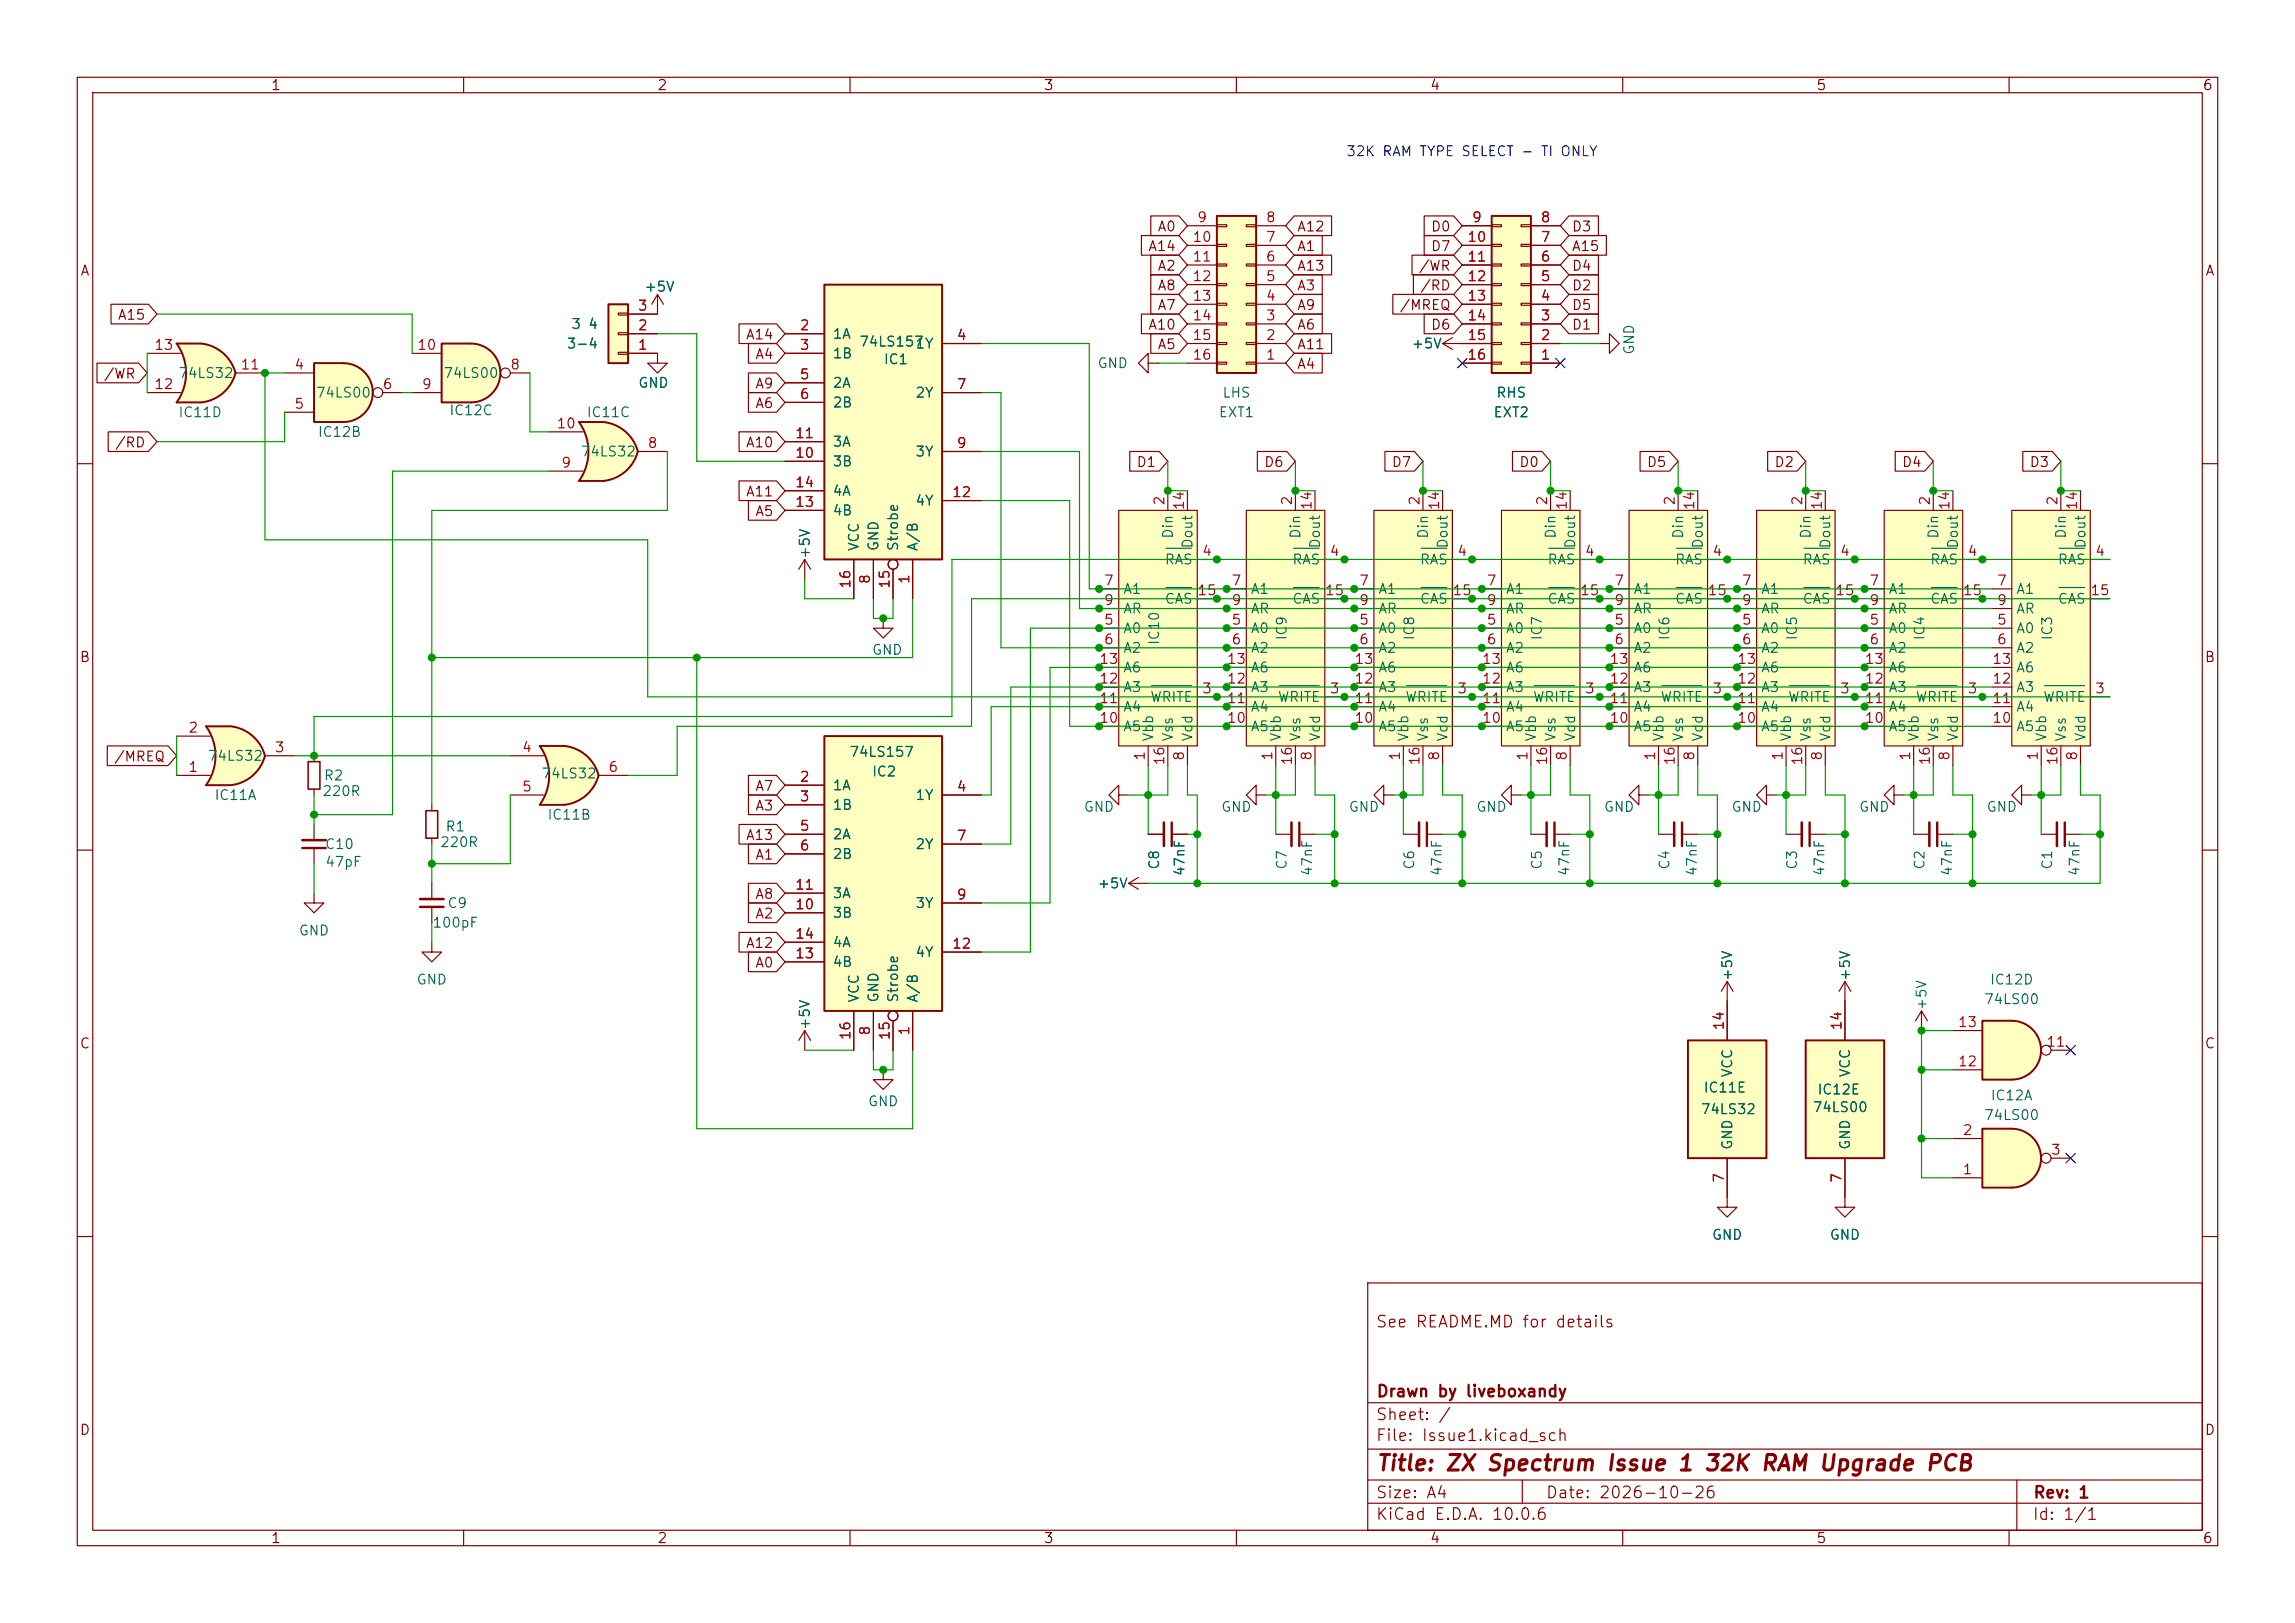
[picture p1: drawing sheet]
<svg xmlns="http://www.w3.org/2000/svg" width="297mm" height="210mm" viewBox="0 0 297 210" stroke-linecap="round" stroke-linejoin="round" font-family="sans-serif">
<defs><g id="words">
<text font-size="2" fill="#840000" x="178" y="190.8">Title: ZX Spectrum Issue 1 32K RAM Upgrade PCB</text>
<g font-size="1.5" fill="#840000">
<text x="178" y="172.1">See README.MD for details</text>
<text x="178" y="184.1">Sheet: /</text>
<text x="178" y="181.1">Drawn by liveboxandy</text>
<text x="178" y="186.8">File: Issue1.kicad_sch</text>
<text x="178" y="197">KiCad E.D.A. 10.0.6</text>
<text x="178" y="194.2">Size: A4</text>
<text x="200" y="194.2">Date: 2026-10-26</text>
<text x="263" y="197">Id: 1/1</text>
<text x="263" y="194.2">Rev: 1</text>
</g>
<g font-size="1.3" fill="#840000">
<text x="35" y="12">1</text>
<text x="85" y="12">2</text>
<text x="135" y="12">3</text>
<text x="185" y="12">4</text>
<text x="235" y="12">5</text>
<text x="285" y="12">6</text>
<text x="10.3" y="36">A</text>
<text x="148.5" y="32.8">A14</text>
<text x="149.7" y="30.3">A0</text>
<text x="149.7" y="35.3">A2</text>
<text x="167.8" y="32.8">A1</text>
<text x="167.8" y="30.3">A12</text>
<text x="167.8" y="35.3">A13</text>
<text x="183.5" y="35.3">/WR</text>
<text x="185.1" y="32.8">D7</text>
<text x="185.1" y="30.3">D0</text>
<text x="203.3" y="32.8">A15</text>
<text x="203.3" y="35.3">D4</text>
<text x="203.3" y="30.3">D3</text>
<text x="285.3" y="36">A</text>
<text x="15.2" y="41.7">A15</text>
<text x="149.7" y="37.9">A8</text>
<text x="149.7" y="40.4">A7</text>
<text x="167.8" y="37.9">A3</text>
<text x="167.8" y="40.4">A9</text>
<text x="181" y="40.4">/MREQ</text>
<text x="183.7" y="37.9">/RD</text>
<text x="203.3" y="40.4">D5</text>
<text x="203.3" y="37.9">D2</text>
<text x="96.4" y="44.2">A14</text>
<text x="97.6" y="46.8">A4</text>
<text x="148.5" y="43">A10</text>
<text x="149.7" y="45.5">A5</text>
<text x="167.8" y="43">A6</text>
<text x="167.8" y="45.5">A11</text>
<text x="185.1" y="43">D6</text>
<text x="203.3" y="43">D1</text>
<text x="13.3" y="49.3">/WR</text>
<text x="97.6" y="50.6">A9</text>
<text x="97.6" y="53.1">A6</text>
<text x="167.8" y="48">A4</text>
<text x="14.8" y="58.2">/RD</text>
<text x="96.4" y="58.2">A10</text>
<text x="96.4" y="64.6">A11</text>
<text x="147" y="60.7">D1</text>
<text x="163.5" y="60.7">D6</text>
<text x="180" y="60.7">D7</text>
<text x="196.5" y="60.7">D0</text>
<text x="213" y="60.7">D5</text>
<text x="229.5" y="60.7">D2</text>
<text x="246.1" y="60.7">D4</text>
<text x="262.6" y="60.7">D3</text>
<text x="97.6" y="67.1">A5</text>
<text x="10.2" y="86">B</text>
<text x="285.2" y="86">B</text>
<text x="14.7" y="98.8">/MREQ</text>
<text x="97.6" y="102.7">A7</text>
<text x="97.6" y="105.2">A3</text>
<text x="96.4" y="109">A13</text>
<text x="97.6" y="111.5">A1</text>
<text x="97.6" y="119.2">A2</text>
<text x="97.6" y="116.6">A8</text>
<text x="96.4" y="123">A12</text>
<text x="97.6" y="125.5">A0</text>
<text x="10.2" y="136">C</text>
<text x="285.2" y="136">C</text>
<text x="10.2" y="186">D</text>
<text x="285.2" y="186">D</text>
<text x="35" y="200">1</text>
<text x="85" y="200">2</text>
<text x="135" y="200">3</text>
<text x="185" y="200">4</text>
<text x="235" y="200">5</text>
<text x="285" y="200">6</text>
</g>
<text font-size="1.3" fill="#0000c2" x="174.1" y="20.5">32K RAM TYPE SELECT - TI ONLY</text>
<g font-size="1.3" fill="#a90000">
<text x="154.8" y="29.1">9</text>
<text x="163.7" y="29.1">8</text>
<text x="190.4" y="29.1">9</text>
<text x="199.3" y="29.1">8</text>
<text x="154.2" y="31.6">10</text>
<text x="154.2" y="34.2">11</text>
<text x="163.7" y="34.2">6</text>
<text x="163.7" y="31.6">7</text>
<text x="189.8" y="31.6">10</text>
<text x="189.8" y="34.2">11</text>
<text x="199.3" y="34.2">6</text>
<text x="199.3" y="31.6">7</text>
<text x="82.5" y="40.5">3</text>
<text x="154.2" y="36.7">12</text>
<text x="154.2" y="39.2">13</text>
<text x="154.2" y="41.8">14</text>
<text x="163.7" y="41.8">3</text>
<text x="163.7" y="39.2">4</text>
<text x="163.7" y="36.7">5</text>
<text x="189.8" y="36.7">12</text>
<text x="189.8" y="39.2">13</text>
<text x="189.8" y="41.8">14</text>
<text x="199.3" y="41.8">3</text>
<text x="199.3" y="39.2">4</text>
<text x="199.3" y="36.7">5</text>
<text x="19.9" y="45.6">13</text>
<text x="53.9" y="45.6">10</text>
<text x="82.5" y="45.6">1</text>
<text x="82.5" y="43">2</text>
<text x="103.4" y="43">2</text>
<text x="103.4" y="45.6">3</text>
<text x="123.7" y="44.3">4</text>
<text x="154.2" y="44.3">15</text>
<text x="154.2" y="46.9">16</text>
<text x="163.7" y="46.9">1</text>
<text x="163.7" y="44.3">2</text>
<text x="189.8" y="44.3">15</text>
<text x="189.8" y="46.9">16</text>
<text x="199.3" y="46.9">1</text>
<text x="199.3" y="44.3">2</text>
<text x="19.9" y="50.7">12</text>
<text x="31" y="48.1">11</text>
<text x="38" y="48.1">4</text>
<text x="38" y="53.2">5</text>
<text x="49.4" y="50.7">6</text>
<text x="54.5" y="50.7">9</text>
<text x="65.9" y="48.1">8</text>
<text x="103.4" y="49.4">5</text>
<text x="103.4" y="51.9">6</text>
<text x="123.7" y="50.7">7</text>
<text x="71.9" y="55.7">10</text>
<text x="83.7" y="58.3">8</text>
<text x="102.8" y="59.6">10</text>
<text x="102.8" y="57">11</text>
<text x="123.7" y="58.3">9</text>
<text x="72.5" y="60.8">9</text>
<text x="102.8" y="65.9">13</text>
<text x="102.8" y="63.4">14</text>
<text x="123.1" y="64.6">12</text>
<text x="151" y="65.5" transform="rotate(-90 151 65.5)">2</text>
<text x="167.5" y="65.5" transform="rotate(-90 167.5 65.5)">2</text>
<text x="184" y="65.5" transform="rotate(-90 184 65.5)">2</text>
<text x="200.5" y="65.5" transform="rotate(-90 200.5 65.5)">2</text>
<text x="217" y="65.5" transform="rotate(-90 217 65.5)">2</text>
<text x="233.5" y="65.5" transform="rotate(-90 233.5 65.5)">2</text>
<text x="250.1" y="65.5" transform="rotate(-90 250.1 65.5)">2</text>
<text x="266.6" y="65.5" transform="rotate(-90 266.6 65.5)">2</text>
<text x="153.5" y="66.1" transform="rotate(-90 153.5 66.1)">14</text>
<text x="170" y="66.1" transform="rotate(-90 170 66.1)">14</text>
<text x="186.6" y="66.1" transform="rotate(-90 186.6 66.1)">14</text>
<text x="203.1" y="66.1" transform="rotate(-90 203.1 66.1)">14</text>
<text x="219.6" y="66.1" transform="rotate(-90 219.6 66.1)">14</text>
<text x="236.1" y="66.1" transform="rotate(-90 236.1 66.1)">14</text>
<text x="252.6" y="66.1" transform="rotate(-90 252.6 66.1)">14</text>
<text x="269.1" y="66.1" transform="rotate(-90 269.1 66.1)">14</text>
<text x="110.4" y="76.3" transform="rotate(-90 110.4 76.3)">16</text>
<text x="112.9" y="75.7" transform="rotate(-90 112.9 75.7)">8</text>
<text x="115.4" y="76.3" transform="rotate(-90 115.4 76.3)">15</text>
<text x="118" y="75.7" transform="rotate(-90 118 75.7)">1</text>
<text x="142.8" y="76.1">7</text>
<text x="154.9" y="77.3">15</text>
<text x="155.5" y="72.3">4</text>
<text x="159.3" y="76.1">7</text>
<text x="171.4" y="77.3">15</text>
<text x="172" y="72.3">4</text>
<text x="175.8" y="76.1">7</text>
<text x="187.9" y="77.3">15</text>
<text x="188.5" y="72.3">4</text>
<text x="192.3" y="76.1">7</text>
<text x="204.4" y="77.3">15</text>
<text x="205" y="72.3">4</text>
<text x="208.8" y="76.1">7</text>
<text x="220.9" y="77.3">15</text>
<text x="221.5" y="72.3">4</text>
<text x="225.3" y="76.1">7</text>
<text x="237.4" y="77.3">15</text>
<text x="238" y="72.3">4</text>
<text x="241.8" y="76.1">7</text>
<text x="253.9" y="77.3">15</text>
<text x="254.5" y="72.3">4</text>
<text x="258.3" y="76.1">7</text>
<text x="270.4" y="77.3">15</text>
<text x="271" y="72.3">4</text>
<text x="142.8" y="81.1">5</text>
<text x="142.8" y="83.7">6</text>
<text x="142.8" y="78.6">9</text>
<text x="159.3" y="81.1">5</text>
<text x="159.3" y="83.7">6</text>
<text x="159.3" y="78.6">9</text>
<text x="175.8" y="81.1">5</text>
<text x="175.8" y="83.7">6</text>
<text x="175.8" y="78.6">9</text>
<text x="192.3" y="81.1">5</text>
<text x="192.3" y="83.7">6</text>
<text x="192.3" y="78.6">9</text>
<text x="208.8" y="81.1">5</text>
<text x="208.8" y="83.7">6</text>
<text x="208.8" y="78.6">9</text>
<text x="225.3" y="81.1">5</text>
<text x="225.3" y="83.7">6</text>
<text x="225.3" y="78.6">9</text>
<text x="241.8" y="81.1">5</text>
<text x="241.8" y="83.7">6</text>
<text x="241.8" y="78.6">9</text>
<text x="258.3" y="81.1">5</text>
<text x="258.3" y="83.7">6</text>
<text x="258.3" y="78.6">9</text>
<text x="142.2" y="88.8">12</text>
<text x="142.2" y="86.2">13</text>
<text x="158.7" y="88.8">12</text>
<text x="158.7" y="86.2">13</text>
<text x="175.2" y="88.8">12</text>
<text x="175.2" y="86.2">13</text>
<text x="191.7" y="88.8">12</text>
<text x="191.7" y="86.2">13</text>
<text x="208.2" y="88.8">12</text>
<text x="208.2" y="86.2">13</text>
<text x="224.7" y="88.8">12</text>
<text x="224.7" y="86.2">13</text>
<text x="241.2" y="88.8">12</text>
<text x="241.2" y="86.2">13</text>
<text x="257.7" y="88.8">12</text>
<text x="257.7" y="86.2">13</text>
<text x="24.3" y="95.1">2</text>
<text x="142.2" y="93.8">10</text>
<text x="142.2" y="91.3">11</text>
<text x="155.5" y="90">3</text>
<text x="158.7" y="93.8">10</text>
<text x="158.7" y="91.3">11</text>
<text x="172" y="90">3</text>
<text x="175.2" y="93.8">10</text>
<text x="175.2" y="91.3">11</text>
<text x="188.5" y="90">3</text>
<text x="191.7" y="93.8">10</text>
<text x="191.7" y="91.3">11</text>
<text x="205" y="90">3</text>
<text x="208.2" y="93.8">10</text>
<text x="208.2" y="91.3">11</text>
<text x="221.5" y="90">3</text>
<text x="224.7" y="93.8">10</text>
<text x="224.7" y="91.3">11</text>
<text x="238" y="90">3</text>
<text x="241.2" y="93.8">10</text>
<text x="241.2" y="91.3">11</text>
<text x="254.5" y="90">3</text>
<text x="257.7" y="93.8">10</text>
<text x="257.7" y="91.3">11</text>
<text x="271" y="90">3</text>
<text x="24.3" y="100.2">1</text>
<text x="35.5" y="97.7">3</text>
<text x="67.5" y="97.7">4</text>
<text x="78.6" y="100.2">6</text>
<text x="103.4" y="101.5">2</text>
<text x="148.5" y="98.5" transform="rotate(-90 148.5 98.5)">1</text>
<text x="151" y="99.1" transform="rotate(-90 151 99.1)">16</text>
<text x="153.5" y="98.5" transform="rotate(-90 153.5 98.5)">8</text>
<text x="165" y="98.5" transform="rotate(-90 165 98.5)">1</text>
<text x="167.5" y="99.1" transform="rotate(-90 167.5 99.1)">16</text>
<text x="170" y="98.5" transform="rotate(-90 170 98.5)">8</text>
<text x="181.5" y="98.5" transform="rotate(-90 181.5 98.5)">1</text>
<text x="184" y="99.1" transform="rotate(-90 184 99.1)">16</text>
<text x="186.6" y="98.5" transform="rotate(-90 186.6 98.5)">8</text>
<text x="198" y="98.5" transform="rotate(-90 198 98.5)">1</text>
<text x="200.5" y="99.1" transform="rotate(-90 200.5 99.1)">16</text>
<text x="203.1" y="98.5" transform="rotate(-90 203.1 98.5)">8</text>
<text x="214.5" y="98.5" transform="rotate(-90 214.5 98.5)">1</text>
<text x="217" y="99.1" transform="rotate(-90 217 99.1)">16</text>
<text x="219.6" y="98.5" transform="rotate(-90 219.6 98.5)">8</text>
<text x="231" y="98.5" transform="rotate(-90 231 98.5)">1</text>
<text x="233.5" y="99.1" transform="rotate(-90 233.5 99.1)">16</text>
<text x="236.1" y="98.5" transform="rotate(-90 236.1 98.5)">8</text>
<text x="247.5" y="98.5" transform="rotate(-90 247.5 98.5)">1</text>
<text x="250.1" y="99.1" transform="rotate(-90 250.1 99.1)">16</text>
<text x="252.6" y="98.5" transform="rotate(-90 252.6 98.5)">8</text>
<text x="264" y="98.5" transform="rotate(-90 264 98.5)">1</text>
<text x="266.6" y="99.1" transform="rotate(-90 266.6 99.1)">16</text>
<text x="269.1" y="98.5" transform="rotate(-90 269.1 98.5)">8</text>
<text x="67.5" y="102.7">5</text>
<text x="103.4" y="104">3</text>
<text x="103.4" y="107.8">5</text>
<text x="123.7" y="102.7">4</text>
<text x="103.4" y="110.4">6</text>
<text x="123.7" y="109.1">7</text>
<text x="102.8" y="118">10</text>
<text x="102.8" y="115.4">11</text>
<text x="123.7" y="116.7">9</text>
<text x="102.8" y="124.3">13</text>
<text x="102.8" y="121.8">14</text>
<text x="123.1" y="123.1">12</text>
<text x="110.4" y="134.7" transform="rotate(-90 110.4 134.7)">16</text>
<text x="112.9" y="134.1" transform="rotate(-90 112.9 134.1)">8</text>
<text x="115.4" y="134.7" transform="rotate(-90 115.4 134.7)">15</text>
<text x="118" y="134.1" transform="rotate(-90 118 134.1)">1</text>
<text x="223.4" y="133.4" transform="rotate(-90 223.4 133.4)">14</text>
<text x="238.6" y="133.4" transform="rotate(-90 238.6 133.4)">14</text>
<text x="253.3" y="133.2">13</text>
<text x="264.7" y="135.8">11</text>
<text x="253.3" y="138.3">12</text>
<text x="253.9" y="147.2">2</text>
<text x="265.3" y="149.7">3</text>
<text x="223.4" y="153.1" transform="rotate(-90 223.4 153.1)">7</text>
<text x="238.6" y="153.1" transform="rotate(-90 238.6 153.1)">7</text>
<text x="253.9" y="152.3">1</text>
</g>
<g font-size="1.3" fill="#006464">
<text x="83.3" y="38">+5V</text>
<text x="73.2" y="45.4">3-4</text>
<text x="73.8" y="42.9">3 4</text>
<text x="107.7" y="44.1">1A</text>
<text x="107.7" y="46.7">1B</text>
<text x="111.1" y="45.2">74LS157</text>
<text x="114.3" y="47.4">IC1</text>
<text x="118.4" y="45.4">1Y</text>
<text x="141.9" y="48">GND</text>
<text x="182.6" y="45.4">+5V</text>
<text x="211.8" y="46" transform="rotate(-90 211.8 46)">GND</text>
<text x="23" y="49.2">74LS32</text>
<text x="40.8" y="51.8">74LS00</text>
<text x="57.3" y="49.2">74LS00</text>
<text x="82.5" y="50.5">GND</text>
<text x="107.7" y="50.5">2A</text>
<text x="107.7" y="53">2B</text>
<text x="118.4" y="51.8">2Y</text>
<text x="158.1" y="51.8">LHS</text>
<text x="193.5" y="51.8">RHS</text>
<text x="23" y="54.3">IC11D</text>
<text x="41" y="56.8">IC12B</text>
<text x="58.1" y="54">IC12C</text>
<text x="75.1" y="59.4">74LS32</text>
<text x="75.8" y="54.3">IC11C</text>
<text x="107.7" y="58.1">3A</text>
<text x="118.4" y="59.4">3Y</text>
<text x="157.6" y="54.3">EXT1</text>
<text x="193.2" y="54.3">EXT2</text>
<text x="107.7" y="60.7">3B</text>
<text x="107.7" y="64.5">4A</text>
<text x="118.4" y="65.7">4Y</text>
<text x="107.7" y="67">4B</text>
<text x="111.5" y="71.4" transform="rotate(-90 111.5 71.4)">VCC</text>
<text x="114" y="71.4" transform="rotate(-90 114 71.4)">GND</text>
<text x="116.5" y="71.4" transform="rotate(-90 116.5 71.4)">Strobe</text>
<text x="119.1" y="71.4" transform="rotate(-90 119.1 71.4)">A/B</text>
<text x="152.1" y="69.8" transform="rotate(-90 152.1 69.8)">Din</text>
<text x="154.6" y="71.1" transform="rotate(-90 154.6 71.1)">Dout</text>
<text x="168.6" y="69.8" transform="rotate(-90 168.6 69.8)">Din</text>
<text x="171.1" y="71.1" transform="rotate(-90 171.1 71.1)">Dout</text>
<text x="185.1" y="69.8" transform="rotate(-90 185.1 69.8)">Din</text>
<text x="187.7" y="71.1" transform="rotate(-90 187.7 71.1)">Dout</text>
<text x="201.6" y="69.8" transform="rotate(-90 201.6 69.8)">Din</text>
<text x="204.2" y="71.1" transform="rotate(-90 204.2 71.1)">Dout</text>
<text x="218.1" y="69.8" transform="rotate(-90 218.1 69.8)">Din</text>
<text x="220.7" y="71.1" transform="rotate(-90 220.7 71.1)">Dout</text>
<text x="234.6" y="69.8" transform="rotate(-90 234.6 69.8)">Din</text>
<text x="237.2" y="71.1" transform="rotate(-90 237.2 71.1)">Dout</text>
<text x="251.2" y="69.8" transform="rotate(-90 251.2 69.8)">Din</text>
<text x="253.7" y="71.1" transform="rotate(-90 253.7 71.1)">Dout</text>
<text x="267.7" y="69.8" transform="rotate(-90 267.7 69.8)">Din</text>
<text x="270.2" y="71.1" transform="rotate(-90 270.2 71.1)">Dout</text>
<text x="105.1" y="72.4" transform="rotate(-90 105.1 72.4)">+5V</text>
<text x="145.3" y="77.2">A1</text>
<text x="150.6" y="73.4">RAS</text>
<text x="161.8" y="77.2">A1</text>
<text x="167.1" y="73.4">RAS</text>
<text x="178.3" y="77.2">A1</text>
<text x="183.7" y="73.4">RAS</text>
<text x="194.8" y="77.2">A1</text>
<text x="200.2" y="73.4">RAS</text>
<text x="211.3" y="77.2">A1</text>
<text x="216.7" y="73.4">RAS</text>
<text x="227.8" y="77.2">A1</text>
<text x="233.2" y="73.4">RAS</text>
<text x="244.3" y="77.2">A1</text>
<text x="249.7" y="73.4">RAS</text>
<text x="260.8" y="77.2">A1</text>
<text x="266.2" y="73.4">RAS</text>
<text x="145.3" y="82.2">A0</text>
<text x="145.3" y="79.7">AR</text>
<text x="150.3" y="83.6" transform="rotate(-90 150.3 83.6)">IC10</text>
<text x="150.6" y="78.4">CAS</text>
<text x="161.8" y="82.2">A0</text>
<text x="161.8" y="79.7">AR</text>
<text x="166.8" y="82.9" transform="rotate(-90 166.8 82.9)">IC9</text>
<text x="167.1" y="78.4">CAS</text>
<text x="178.3" y="82.2">A0</text>
<text x="178.3" y="79.7">AR</text>
<text x="183.3" y="82.9" transform="rotate(-90 183.3 82.9)">IC8</text>
<text x="183.7" y="78.4">CAS</text>
<text x="194.8" y="82.2">A0</text>
<text x="194.8" y="79.7">AR</text>
<text x="199.8" y="82.9" transform="rotate(-90 199.8 82.9)">IC7</text>
<text x="200.2" y="78.4">CAS</text>
<text x="211.3" y="82.2">A0</text>
<text x="211.3" y="79.7">AR</text>
<text x="216.4" y="82.9" transform="rotate(-90 216.4 82.9)">IC6</text>
<text x="216.7" y="78.4">CAS</text>
<text x="227.8" y="82.2">A0</text>
<text x="227.8" y="79.7">AR</text>
<text x="232.9" y="82.9" transform="rotate(-90 232.9 82.9)">IC5</text>
<text x="233.2" y="78.4">CAS</text>
<text x="244.3" y="82.2">A0</text>
<text x="244.3" y="79.7">AR</text>
<text x="249.4" y="82.9" transform="rotate(-90 249.4 82.9)">IC4</text>
<text x="249.7" y="78.4">CAS</text>
<text x="260.8" y="82.2">A0</text>
<text x="260.8" y="79.7">AR</text>
<text x="265.9" y="82.9" transform="rotate(-90 265.9 82.9)">IC3</text>
<text x="266.2" y="78.4">CAS</text>
<text x="112.8" y="85">GND</text>
<text x="145.3" y="84.8">A2</text>
<text x="145.3" y="89.9">A3</text>
<text x="145.3" y="87.3">A6</text>
<text x="161.8" y="84.8">A2</text>
<text x="161.8" y="89.9">A3</text>
<text x="161.8" y="87.3">A6</text>
<text x="178.3" y="84.8">A2</text>
<text x="178.3" y="89.9">A3</text>
<text x="178.3" y="87.3">A6</text>
<text x="194.8" y="84.8">A2</text>
<text x="194.8" y="89.9">A3</text>
<text x="194.8" y="87.3">A6</text>
<text x="211.3" y="84.8">A2</text>
<text x="211.3" y="89.9">A3</text>
<text x="211.3" y="87.3">A6</text>
<text x="227.8" y="84.8">A2</text>
<text x="227.8" y="89.9">A3</text>
<text x="227.8" y="87.3">A6</text>
<text x="244.3" y="84.8">A2</text>
<text x="244.3" y="89.9">A3</text>
<text x="244.3" y="87.3">A6</text>
<text x="260.8" y="84.8">A2</text>
<text x="260.8" y="89.9">A3</text>
<text x="260.8" y="87.3">A6</text>
<text x="145.3" y="94.9">A5</text>
<text x="145.3" y="92.4">A4</text>
<text x="148.8" y="91.1">WRITE</text>
<text x="161.8" y="94.9">A5</text>
<text x="161.8" y="92.4">A4</text>
<text x="165.3" y="91.1">WRITE</text>
<text x="178.3" y="94.9">A5</text>
<text x="178.3" y="92.4">A4</text>
<text x="181.8" y="91.1">WRITE</text>
<text x="194.8" y="94.9">A5</text>
<text x="194.8" y="92.4">A4</text>
<text x="198.3" y="91.1">WRITE</text>
<text x="211.3" y="94.9">A5</text>
<text x="211.3" y="92.4">A4</text>
<text x="214.8" y="91.1">WRITE</text>
<text x="227.8" y="94.9">A5</text>
<text x="227.8" y="92.4">A4</text>
<text x="231.3" y="91.1">WRITE</text>
<text x="244.3" y="94.9">A5</text>
<text x="244.3" y="92.4">A4</text>
<text x="247.8" y="91.1">WRITE</text>
<text x="260.8" y="94.9">A5</text>
<text x="260.8" y="92.4">A4</text>
<text x="264.3" y="91.1">WRITE</text>
<text x="26.8" y="98.8">74LS32</text>
<text x="41.8" y="101.3">R2</text>
<text x="70" y="101">74LS32</text>
<text x="109.8" y="98.2">74LS157</text>
<text x="112.8" y="100.8">IC2</text>
<text x="149.6" y="96" transform="rotate(-90 149.6 96)">Vbb</text>
<text x="152.1" y="96" transform="rotate(-90 152.1 96)">Vss</text>
<text x="154.6" y="96" transform="rotate(-90 154.6 96)">Vdd</text>
<text x="166.1" y="96" transform="rotate(-90 166.1 96)">Vbb</text>
<text x="168.6" y="96" transform="rotate(-90 168.6 96)">Vss</text>
<text x="171.1" y="96" transform="rotate(-90 171.1 96)">Vdd</text>
<text x="182.6" y="96" transform="rotate(-90 182.6 96)">Vbb</text>
<text x="185.1" y="96" transform="rotate(-90 185.1 96)">Vss</text>
<text x="187.7" y="96" transform="rotate(-90 187.7 96)">Vdd</text>
<text x="199.1" y="96" transform="rotate(-90 199.1 96)">Vbb</text>
<text x="201.6" y="96" transform="rotate(-90 201.6 96)">Vss</text>
<text x="204.2" y="96" transform="rotate(-90 204.2 96)">Vdd</text>
<text x="215.6" y="96" transform="rotate(-90 215.6 96)">Vbb</text>
<text x="218.1" y="96" transform="rotate(-90 218.1 96)">Vss</text>
<text x="220.7" y="96" transform="rotate(-90 220.7 96)">Vdd</text>
<text x="232.1" y="96" transform="rotate(-90 232.1 96)">Vbb</text>
<text x="234.6" y="96" transform="rotate(-90 234.6 96)">Vss</text>
<text x="237.2" y="96" transform="rotate(-90 237.2 96)">Vdd</text>
<text x="248.6" y="96" transform="rotate(-90 248.6 96)">Vbb</text>
<text x="251.2" y="96" transform="rotate(-90 251.2 96)">Vss</text>
<text x="253.7" y="96" transform="rotate(-90 253.7 96)">Vdd</text>
<text x="265.1" y="96" transform="rotate(-90 265.1 96)">Vbb</text>
<text x="267.7" y="96" transform="rotate(-90 267.7 96)">Vss</text>
<text x="270.2" y="96" transform="rotate(-90 270.2 96)">Vdd</text>
<text x="27.7" y="103.8">IC11A</text>
<text x="41.6" y="103.3">220R</text>
<text x="57.6" y="107.9">R1</text>
<text x="70.8" y="106.4">IC11B</text>
<text x="107.7" y="102.6">1A</text>
<text x="107.7" y="105.1">1B</text>
<text x="118.4" y="103.8">1Y</text>
<text x="140.2" y="105.4">GND</text>
<text x="157.9" y="105.4">GND</text>
<text x="174.5" y="105.4">GND</text>
<text x="191" y="105.4">GND</text>
<text x="207.5" y="105.4">GND</text>
<text x="224" y="105.4">GND</text>
<text x="240.5" y="105.4">GND</text>
<text x="257" y="105.4">GND</text>
<text x="42" y="110.2">C10</text>
<text x="42" y="112.5">47pF</text>
<text x="56.9" y="109.9">220R</text>
<text x="107.7" y="108.9">2A</text>
<text x="107.7" y="111.5">2B</text>
<text x="118.4" y="110.2">2Y</text>
<text x="150.3" y="112.6" transform="rotate(-90 150.3 112.6)">C8</text>
<text x="153.6" y="113.5" transform="rotate(-90 153.6 113.5)">47nF</text>
<text x="166.8" y="112.6" transform="rotate(-90 166.8 112.6)">C7</text>
<text x="170.1" y="113.5" transform="rotate(-90 170.1 113.5)">47nF</text>
<text x="183.3" y="112.6" transform="rotate(-90 183.3 112.6)">C6</text>
<text x="186.9" y="113.5" transform="rotate(-90 186.9 113.5)">47nF</text>
<text x="199.8" y="112.6" transform="rotate(-90 199.8 112.6)">C5</text>
<text x="203.4" y="113.5" transform="rotate(-90 203.4 113.5)">47nF</text>
<text x="216.4" y="112.6" transform="rotate(-90 216.4 112.6)">C4</text>
<text x="219.9" y="113.5" transform="rotate(-90 219.9 113.5)">47nF</text>
<text x="232.9" y="112.6" transform="rotate(-90 232.9 112.6)">C3</text>
<text x="236.4" y="113.5" transform="rotate(-90 236.4 113.5)">47nF</text>
<text x="249.4" y="112.6" transform="rotate(-90 249.4 112.6)">C2</text>
<text x="252.9" y="113.5" transform="rotate(-90 252.9 113.5)">47nF</text>
<text x="265.9" y="112.6" transform="rotate(-90 265.9 112.6)">C1</text>
<text x="269.4" y="113.5" transform="rotate(-90 269.4 113.5)">47nF</text>
<text x="57.8" y="117.8">C9</text>
<text x="107.7" y="119.1">3B</text>
<text x="107.7" y="116.5">3A</text>
<text x="118.4" y="117.8">3Y</text>
<text x="141.9" y="115.3">+5V</text>
<text x="38.6" y="121.4">GND</text>
<text x="55.9" y="120.3">100pF</text>
<text x="107.7" y="125.4">4B</text>
<text x="107.7" y="122.9">4A</text>
<text x="118.4" y="124.2">4Y</text>
<text x="53.8" y="127.7">GND</text>
<text x="111.5" y="129.8" transform="rotate(-90 111.5 129.8)">VCC</text>
<text x="114" y="129.8" transform="rotate(-90 114 129.8)">GND</text>
<text x="116.5" y="129.8" transform="rotate(-90 116.5 129.8)">Strobe</text>
<text x="119.1" y="129.8" transform="rotate(-90 119.1 129.8)">A/B</text>
<text x="224.5" y="127" transform="rotate(-90 224.5 127)">+5V</text>
<text x="239.7" y="127" transform="rotate(-90 239.7 127)">+5V</text>
<text x="249.6" y="130.8" transform="rotate(-90 249.6 130.8)">+5V</text>
<text x="256.7" y="130.2">74LS00</text>
<text x="257.4" y="127.7">IC12D</text>
<text x="105.1" y="133.4" transform="rotate(-90 105.1 133.4)">+5V</text>
<text x="112.2" y="143.5">GND</text>
<text x="220.4" y="141.7">IC11E</text>
<text x="224.5" y="139.5" transform="rotate(-90 224.5 139.5)">VCC</text>
<text x="235.1" y="141.9">IC12E</text>
<text x="239.7" y="139.5" transform="rotate(-90 239.7 139.5)">VCC</text>
<text x="257.5" y="142.7">IC12A</text>
<text x="220" y="144.5">74LS32</text>
<text x="224.5" y="148.9" transform="rotate(-90 224.5 148.9)">GND</text>
<text x="234.5" y="144.2">74LS00</text>
<text x="239.7" y="148.9" transform="rotate(-90 239.7 148.9)">GND</text>
<text x="256.7" y="145.2">74LS00</text>
<text x="221.5" y="160.7">GND</text>
<text x="236.7" y="160.7">GND</text>
</g>
</g></defs>
<g fill="none" stroke="#840000" stroke-width=".15">
<path d="M10 10h277v190h-277zM12 12h273v186h-273zM60 10v2M110 10v2M160 10v2M210 10v2M260 10v2M10 60h2M285 60h2M10 110h2M285 110h2M10 160h2"/>
<path d="M177 166h108v32h-108zM285 160h2M60 198v2M110 198v2M160 198v2M177 194.5h108M177 191.5h108M177 187.5h108M177 181.5h108M197 191.5v3M210 198v2M260 198v2"/>
<path d="M261 191.5v6.5"/>
</g>
<path d="M227.3 66h10.2v30.5h-10.2z" fill="#ffffc2"/>
<g fill="none" stroke="#840000" stroke-width=".15">
<path d="M224.8 76.2h2.5M224.8 78.7h2.5M227.3 66h10.2v30.5h-10.2zM233.7 63.5v2.5M236.2 63.5v2.5M237.5 72.4h2.5M237.5 77.5h2.5M224.8 81.3h2.5M224.8 83.8h2.5M224.8 94h2.5M224.8 91.4h2.5M224.8 88.9h2.5"/>
<path d="M224.8 86.4h2.5M231.1 96.5v2.6M233.7 96.5v2.6M236.2 96.5v2.6M237.5 90.2h2.5M162.6 102.9v1.2l-1.3-1.2 1.3-1.3v1.3h1.2M214.6 108h2.1M217.7 108h2"/>
</g>
<path d="M233.4 70.9h3.4M233.4 76h3.4M231.6 88.7h5.2" fill="none" stroke="#006464" stroke-width=".15"/>
<path d="M217.7 106.4v3.1" fill="none" stroke="#840000" stroke-width=".3"/>
<path d="M216.7 106.4v3.1" fill="none" stroke="#840000" stroke-width=".33"/>
<path d="M243.8 66h10.2v30.5h-10.2z" fill="#ffffc2"/>
<g fill="none" stroke="#840000" stroke-width=".15">
<path d="M241.3 76.2h2.5M241.3 78.7h2.5M243.8 66h10.2v30.5h-10.2zM250.2 63.5v2.5M252.7 63.5v2.5M254 72.4h2.5M254 77.5h2.5M241.3 81.3h2.5M241.3 83.8h2.5M241.3 94h2.5M241.3 91.4h2.5M241.3 88.9h2.5"/>
<path d="M241.3 86.4h2.5M247.6 96.5v2.6M250.2 96.5v2.6M252.7 96.5v2.6M254 90.2h2.5"/>
</g>
<path d="M250 70.9h3.3M250 76h3.3M248.1 88.7h5.2" fill="none" stroke="#006464" stroke-width=".15"/>
<path d="M260.3 66h10.2v30.5h-10.2z" fill="#ffffc2"/>
<g fill="none" stroke="#840000" stroke-width=".15">
<path d="M257.8 76.2h2.5M257.8 78.7h2.5M260.3 66h10.2v30.5h-10.2zM266.7 63.5v2.5M269.2 63.5v2.5M270.5 72.4h2.5M270.5 77.5h2.5M257.8 81.3h2.5M257.8 83.8h2.5M257.8 94h2.5M257.8 91.4h2.5M257.8 88.9h2.5"/>
<path d="M257.8 86.4h2.5M264.2 96.5v2.6M266.7 96.5v2.6M269.2 96.5v2.6M270.5 90.2h2.5M148.6 108h2M151.6 108h2.1"/>
</g>
<path d="M266.5 70.9h3.3M266.5 76h3.3M264.6 88.7h5.2" fill="none" stroke="#006464" stroke-width=".15"/>
<path d="M151.6 106.4v3.1" fill="none" stroke="#840000" stroke-width=".3"/>
<path d="M150.6 106.4v3.1" fill="none" stroke="#840000" stroke-width=".33"/>
<path d="M157.5 27.9h5.1v20.4h-5.1z" fill="#ffffc2"/>
<path d="M157.5 27.9h5.1v20.4h-5.1z" fill="none" stroke="#840000" stroke-width=".25"/>
<g fill="none" stroke="#840000" stroke-width=".15">
<path d="M153.7 39.4h3.8M153.7 36.8h3.8M153.7 34.3h3.8M153.7 31.8h3.8M153.7 29.2h3.8M157.5 39.2h1.2v.3h-1.2zM157.5 36.7h1.2v.3h-1.2zM157.5 34.2h1.2v.2h-1.2zM157.5 31.6h1.2v.3h-1.2zM157.5 29.1h1.2v.2h-1.2zM161.3 39.2h1.3v.3h-1.3zM161.3 36.7h1.3v.3h-1.3z"/>
<path d="M161.3 34.2h1.3v.2h-1.3zM161.3 31.6h1.3v.3h-1.3zM161.3 29.1h1.3v.2h-1.3zM162.6 39.4h3.8M162.6 36.8h3.8M162.6 34.3h3.8M162.6 31.8h3.8M162.6 29.2h3.8M148.6 47v-1.3l-1.3 1.3 1.3 1.3v-1.3h1.3M149.9 47h.1M153.7 47h3.8M153.7 44.5h3.8"/>
<path d="M153.7 41.9h3.8M157.5 46.9h1.2v.2h-1.2zM157.5 44.3h1.2v.3h-1.2zM157.5 41.8h1.2v.2h-1.2zM161.3 46.9h1.3v.2h-1.3zM161.3 44.3h1.3v.3h-1.3zM161.3 41.8h1.3v.2h-1.3zM162.6 47h3.8M162.6 44.5h3.8M162.6 41.9h3.8"/>
</g>
<path d="M177.8 66h10.2v30.5h-10.2z" fill="#ffffc2"/>
<g fill="none" stroke="#840000" stroke-width=".15">
<path d="M175.3 76.2h2.5M175.3 78.7h2.5M177.8 66h10.2v30.5h-10.2zM184.1 63.5v2.5M186.7 63.5v2.5M188 72.4h2.5M188 77.5h2.5M175.3 81.3h2.5M175.3 83.8h2.5M175.3 94h2.5M175.3 91.4h2.5M175.3 88.9h2.5"/>
<path d="M175.3 86.4h2.5M181.6 96.5v2.6M184.1 96.5v2.6M186.7 96.5v2.6M188 90.2h2.5M212.1 102.9v1.2l-1.3-1.2 1.3-1.3v1.3h1.3"/>
</g>
<path d="M183.9 70.9h3.3M183.9 76h3.3M182 88.7h5.2" fill="none" stroke="#006464" stroke-width=".15"/>
<path d="M194.3 66h10.2v30.5h-10.2z" fill="#ffffc2"/>
<g fill="none" stroke="#840000" stroke-width=".15">
<path d="M191.8 76.2h2.5M191.8 78.7h2.5M194.3 66h10.2v30.5h-10.2zM200.7 63.5v2.5M203.2 63.5v2.5M204.5 72.4h2.5M204.5 77.5h2.5M191.8 81.3h2.5M191.8 83.8h2.5M191.8 94h2.5M191.8 91.4h2.5M191.8 88.9h2.5"/>
<path d="M191.8 86.4h2.5M198.1 96.5v2.6M200.7 96.5v2.6M203.2 96.5v2.6M204.5 90.2h2.5M144.8 102.9v1.2l-1.3-1.2 1.3-1.3v1.3h1.2M146 114.3l1.3 .8M146 114.3h2.6M147.3 113.5l-1.3 .8"/>
</g>
<path d="M200.4 70.9h3.3M200.4 76h3.3M198.5 88.7h5.2" fill="none" stroke="#006464" stroke-width=".15"/>
<path d="M210.8 66h10.2v30.5h-10.2z" fill="#ffffc2"/>
<g fill="none" stroke="#840000" stroke-width=".15">
<path d="M208.3 76.2h2.5M208.3 78.7h2.5M210.8 66h10.2v30.5h-10.2zM217.2 63.5v2.5M219.7 63.5v2.5M221 72.4h2.5M221 77.5h2.5M208.3 81.3h2.5M208.3 83.8h2.5M208.3 94h2.5M208.3 91.4h2.5M208.3 88.9h2.5"/>
<path d="M208.3 86.4h2.5M214.6 96.5v2.6M217.2 96.5v2.6M219.7 96.5v2.6M221 90.2h2.5"/>
</g>
<path d="M216.9 70.9h3.3M216.9 76h3.3M215.1 88.7h5.1" fill="none" stroke="#006464" stroke-width=".15"/>
<path d="M161.3 66h10.1v30.5h-10.1z" fill="#ffffc2"/>
<g fill="none" stroke="#840000" stroke-width=".15">
<path d="M158.7 76.2h2.6M158.7 78.7h2.6M161.3 66h10.1v30.5h-10.1zM167.6 63.5v2.5M170.2 63.5v2.5M171.4 72.4h2.6M171.4 77.5h2.6M158.7 81.3h2.6M158.7 83.8h2.6M158.7 94h2.6M158.7 91.4h2.6M158.7 88.9h2.6"/>
<path d="M158.7 86.4h2.6M165.1 96.5v2.6M167.6 96.5v2.6M170.2 96.5v2.6M171.4 90.2h2.6"/>
</g>
<path d="M167.4 70.9h3.3M167.4 76h3.3M165.5 88.7h5.2" fill="none" stroke="#006464" stroke-width=".15"/>
<path d="M106.7 36.8h15.2v35.6h-15.2z" fill="#ffffc2"/>
<path d="M106.7 36.8h15.2v35.6h-15.2z" fill="none" stroke="#840000" stroke-width=".25"/>
<g fill="none" stroke="#840000" stroke-width=".15">
<path d="M101.6 43.2h5.1M101.6 45.7h5.1M101.6 49.5h5.1M101.6 52.1h5.1M101.6 59.7h5.1M101.6 57.2h5.1M121.9 44.5h5.1M121.9 50.8h5.1M121.9 58.4h5.1M101.6 66h5.1M101.6 63.5h5.1M110.5 72.4v5.1"/>
<path d="M113 72.4v5.1M115.6 73.7v3.8M118.1 72.4v5.1M121.9 64.8h5.1"/>
<circle cx="115.6" cy="73" r=".63"/>
</g>
<path d="M69.8 96.5h3.2M69.8 104.1h3.2" fill="none" stroke="#ffffc2" stroke-width=".13"/>
<g fill="#ffffc2" stroke="#ffffc2" stroke-width=".13">
<path d="M72.4 99l5.1 1.3a5.2 5.2 0 0 1-4.4 3.8z"/>
<path d="M73.1 96.5a5.1 5.1 0 0 1 4.4 3.8l-5 1.3z"/>
</g>
<path d="M69.8 96.5h3.2v7.6h-3.2a6.7 6.7 0 0 0 0-7.6z" fill="#ffffc2"/>
<path d="M73 96.5h-3.2a6.6 6.6 0 0 1 0 7.6h3.2M73.1 96.5a5.1 5.1 0 0 1 4.4 3.8M77.5 100.3a5.2 5.2 0 0 1-4.4 3.8" fill="none" stroke="#840000" stroke-width=".25"/>
<g fill="none" stroke="#840000" stroke-width=".15">
<path d="M207 44.5h1.3v1.2l1.2-1.2-1.2-1.3v1.3M66 97.8h4.4M40.6 115.6v1.2h-1.2l1.2 1.3 1.3-1.3h-1.3M55.9 104.1v.8M55.9 108.5v.7M55.9 114.3v2M55.9 117.3v2.1M66 102.9h4.4M77.5 100.3h3.8M179.1 102.9v1.2l-1.3-1.2 1.3-1.3v1.3h1.2M198.1 108h2.1M201.2 108h2"/>
<path d="M231.1 108h2.1M234.2 108h2M261.6 102.9v1.2l-1.3-1.2 1.3-1.3v1.3h1.3M264.2 108h2M267.2 108h2M55.9 121.9v1.3h-1.3l1.3 1.3 1.2-1.3h-1.2"/>
</g>
<path d="M54.4 117.3h3M201.2 106.4v3.1M234.2 106.4v3.1M267.2 106.4v3.1" fill="none" stroke="#840000" stroke-width=".3"/>
<path d="M54.4 116.3h3M200.2 106.4v3.1M233.2 106.4v3.1M266.2 106.4v3.1" fill="none" stroke="#840000" stroke-width=".33"/>
<path d="M55.1 104.9h1.5v3.6h-1.5z" fill="none" stroke="#840000" stroke-width=".2"/>
<path d="M193 27.9h5.1v20.4h-5.1z" fill="#ffffc2"/>
<path d="M193 27.9h5.1v20.4h-5.1z" fill="none" stroke="#840000" stroke-width=".25"/>
<g fill="none" stroke="#840000" stroke-width=".15">
<path d="M189.2 39.4h3.8M189.2 36.8h3.8M189.2 34.3h3.8M189.2 31.8h3.8M189.2 29.2h3.8M193 39.2h1.3v.3h-1.3zM193 36.7h1.3v.3h-1.3zM193 34.2h1.3v.2h-1.3zM193 31.6h1.3v.3h-1.3zM193 29.1h1.3v.2h-1.3zM196.8 39.2h1.3v.3h-1.3zM196.8 36.7h1.3v.3h-1.3z"/>
<path d="M196.8 34.2h1.3v.2h-1.3zM196.8 31.6h1.3v.3h-1.3zM196.8 29.1h1.3v.2h-1.3zM198.1 39.4h3.8M198.1 36.8h3.8M198.1 34.3h3.8M198.1 31.8h3.8M198.1 29.2h3.8M186.7 44.5h6.3M186.7 44.5l1.3 .7M188 43.7l-1.3 .8M189.2 47h3.8"/>
<path d="M189.2 41.9h3.8M193 46.9h1.3v.2h-1.3zM193 44.3h1.3v.3h-1.3zM193 41.8h1.3v.2h-1.3zM196.8 46.9h1.3v.2h-1.3zM196.8 44.3h1.3v.3h-1.3zM196.8 41.8h1.3v.2h-1.3zM198.1 47h3.8M198.1 44.5h3.8M198.1 41.9h3.8M114.3 80v1.3h1.3l-1.3 1.3-1.3-1.3h1.3M40.6 106.7v2"/>
<path d="M40.6 109.7v2.1M223.5 127l.8 1.3M223.5 127l-.7 1.3M223.5 127v2.5M238.8 127l.7 1.3M238.8 127l-.8 1.3M238.8 127v2.5M248.7 130.8l.7 1.3M248.7 130.8l-.8 1.3M248.7 130.8v2.6"/>
</g>
<path d="M39.1 109.7h3.1" fill="none" stroke="#840000" stroke-width=".3"/>
<path d="M39.1 108.7h3.1" fill="none" stroke="#840000" stroke-width=".33"/>
<path d="M106.7 95.3h15.2v35.5h-15.2z" fill="#ffffc2"/>
<path d="M106.7 95.3h15.2v35.5h-15.2z" fill="none" stroke="#840000" stroke-width=".25"/>
<g fill="none" stroke="#840000" stroke-width=".15">
<path d="M101.6 101.6h5.1M101.6 104.1h5.1M101.6 108h5.1M101.6 110.5h5.1M101.6 118.1h5.1M101.6 115.6h5.1M121.9 102.9h5.1M121.9 109.2h5.1M121.9 116.8h5.1M195.6 102.9v1.2l-1.3-1.2 1.3-1.3v1.3h1.2M247.6 108h2.1M250.7 108h2"/>
<path d="M101.6 124.5h5.1M101.6 121.9h5.1M110.5 130.8v5.1M113 130.8v5.1M115.6 132.1v3.8M118.1 130.8v5.1M121.9 123.2h5.1"/>
<circle cx="115.6" cy="131.4" r=".63"/>
</g>
<path d="M250.7 106.4v3.1" fill="none" stroke="#840000" stroke-width=".3"/>
<path d="M249.7 106.4v3.1" fill="none" stroke="#840000" stroke-width=".33"/>
<path d="M260.3 146.1a3.8 3.8 0 0 1 3.8 3.8 3.8 3.8 0 0 1-3.8 3.8z" fill="#ffffc2" stroke="#ffffc2" stroke-width=".13"/>
<path d="M256.5 146.1h3.8v7.6h-3.8z" fill="#ffffc2"/>
<path d="M256.5 146.1h3.8a3.8 3.8 0 0 1 3.8 3.8 3.8 3.8 0 0 1-3.8 3.8h-3.8z" fill="none" stroke="#840000" stroke-width=".25"/>
<g fill="none" stroke="#840000" stroke-width=".15">
<path d="M252.7 152.4h3.8M252.7 147.3h3.8M265.4 149.9h2.6"/>
<circle cx="264.8" cy="149.9" r=".63"/>
</g>
<path d="M260.3 132.1a3.8 3.8 0 0 1 3.8 3.8 3.8 3.8 0 0 1-3.8 3.8z" fill="#ffffc2" stroke="#ffffc2" stroke-width=".13"/>
<path d="M256.5 132.1h3.8v7.6h-3.8z" fill="#ffffc2"/>
<path d="M256.5 132.1h3.8a3.8 3.8 0 0 1 3.8 3.8 3.8 3.8 0 0 1-3.8 3.8h-3.8z" fill="none" stroke="#840000" stroke-width=".25"/>
<g fill="none" stroke="#840000" stroke-width=".15">
<path d="M245.1 102.9v1.2l-1.3-1.2 1.3-1.3v1.3h1.3M104.1 133.4l-.7 1.2M104.1 133.4l.8 1.2M104.1 133.4v2.5M114.3 138.4v1.3h1.3l-1.3 1.3-1.3-1.3h1.3M252.7 138.4h3.8M252.7 133.4h3.8M265.4 135.9h2.6"/>
<circle cx="264.8" cy="135.9" r=".63"/>
</g>
<path d="M61 44.5a3.8 3.8 0 0 1 3.8 3.8 3.8 3.8 0 0 1-3.8 3.8z" fill="#ffffc2" stroke="#ffffc2" stroke-width=".13"/>
<path d="M57.1 44.5h3.9v7.6h-3.9z" fill="#ffffc2"/>
<path d="M57.1 44.5h3.9a3.8 3.8 0 0 1 3.8 3.8 3.8 3.8 0 0 1-3.8 3.8h-3.9z" fill="none" stroke="#840000" stroke-width=".25"/>
<g fill="none" stroke="#840000" stroke-width=".15">
<path d="M53.3 50.8h3.8M53.3 45.7h3.8M66 48.3h2.6M181.6 108h2M184.7 108h2"/>
<circle cx="65.4" cy="48.3" r=".63"/>
</g>
<path d="M184.7 106.4v3.1" fill="none" stroke="#840000" stroke-width=".3"/>
<path d="M183.6 106.4v3.1" fill="none" stroke="#840000" stroke-width=".33"/>
<path d="M26.7 94h3.1M26.7 101.6h3.1" fill="none" stroke="#ffffc2" stroke-width=".13"/>
<g fill="#ffffc2" stroke="#ffffc2" stroke-width=".13">
<path d="M29.9 94a5.2 5.2 0 0 1 4.4 3.8l-5 1.3z"/>
<path d="M29.3 96.5l5 1.3a5.1 5.1 0 0 1-4.4 3.8z"/>
</g>
<path d="M26.7 94h3.1v7.6h-3.1a6.6 6.6 0 0 0 0-7.6z" fill="#ffffc2"/>
<path d="M29.8 94h-3.1a6.6 6.6 0 0 1 0 7.6h3.1M29.9 94a5.2 5.2 0 0 1 4.4 3.8 5.1 5.1 0 0 1-4.4 3.8" fill="none" stroke="#840000" stroke-width=".25"/>
<path d="M22.9 95.3h4.3M34.3 97.8h3.8M40.6 97.8v.8M22.9 100.3h4.3M40.6 102.1v.8M228.6 102.9v1.2l-1.3-1.2 1.3-1.3v1.3h1.3" fill="none" stroke="#840000" stroke-width=".15"/>
<path d="M39.9 98.6h1.5v3.5h-1.5z" fill="none" stroke="#840000" stroke-width=".2"/>
<path d="M74.9 54.6h3.2M74.9 62.2h3.2" fill="none" stroke="#ffffc2" stroke-width=".13"/>
<g fill="#ffffc2" stroke="#ffffc2" stroke-width=".13">
<path d="M78.1 54.6a5.2 5.2 0 0 1 4.4 3.8l-5 1.4z"/>
<path d="M77.6 57.1l4.9 1.3a5.1 5.1 0 0 1-4.4 3.8z"/>
</g>
<path d="M74.9 54.6h3.2v7.6h-3.2a6.6 6.6 0 0 0 0-7.6z" fill="#ffffc2"/>
<path d="M78.1 54.6h-3.2a6.6 6.6 0 0 1 0 7.6h3.2M78.1 54.6a5.2 5.2 0 0 1 4.4 3.8M82.5 58.4a5.1 5.1 0 0 1-4.4 3.8" fill="none" stroke="#840000" stroke-width=".25"/>
<path d="M71.1 55.9h4.3M82.5 58.4h3.9M85.1 45.7v1.3h1.3l-1.3 1.3-1.3-1.3h1.3M71.1 61h4.3M223.5 154.9v1.3h-1.3l1.3 1.3 1.3-1.3h-1.3" fill="none" stroke="#840000" stroke-width=".15"/>
<path d="M233.7 134.6h10.1v15.3h-10.1z" fill="#ffffc2"/>
<path d="M233.7 134.6h10.1v15.3h-10.1z" fill="none" stroke="#840000" stroke-width=".25"/>
<path d="M238.8 129.5v5.1M238.8 149.9v6.3h-1.3l1.3 1.3 1.2-1.3h-1.2" fill="none" stroke="#840000" stroke-width=".15"/>
<path d="M218.4 134.6h10.2v15.3h-10.2z" fill="#ffffc2"/>
<path d="M218.4 134.6h10.2v15.3h-10.2z" fill="none" stroke="#840000" stroke-width=".25"/>
<path d="M223.5 129.5v5.1M223.5 149.9v5" fill="none" stroke="#840000" stroke-width=".15"/>
<path d="M78.7 39.4h2.6v7.6h-2.6z" fill="#ffffc2"/>
<path d="M78.7 39.4h2.6v7.6h-2.6z" fill="none" stroke="#840000" stroke-width=".25"/>
<path d="M80 45.6h1.3v.2h-1.3zM80 43.1h1.3v.2h-1.3zM80 40.5h1.3v.3h-1.3zM81.3 45.7h3.8M81.3 43.2h3.8M81.3 40.6h3.8" fill="none" stroke="#840000" stroke-width=".15"/>
<path d="M22.9 52.1h3.1M22.9 44.5h3.1" fill="none" stroke="#ffffc2" stroke-width=".13"/>
<g fill="#ffffc2" stroke="#ffffc2" stroke-width=".13">
<path d="M26.1 44.5a5.2 5.2 0 0 1 4.4 3.8l-5 1.3z"/>
<path d="M25.5 47l5 1.3a5.1 5.1 0 0 1-4.4 3.8z"/>
</g>
<path d="M22.9 44.5h3.1v7.6h-3.1a6.6 6.6 0 0 0 0-7.6z" fill="#ffffc2"/>
<path d="M22.9 44.5h3.1a5.2 5.2 0 0 1 4.5 3.8 5.1 5.1 0 0 1-4.4 3.8h-3.2a6.6 6.6 0 0 0 0-7.6z" fill="none" stroke="#840000" stroke-width=".25"/>
<path d="M85.1 38.1l-.8 1.3M85.1 38.1l.8 1.3M85.1 38.1v2.5M19 50.8h4.4M19 45.7h4.4M30.5 48.3h3.8M104.1 72.4l-.7 1.3M104.1 72.4l.8 1.3M104.1 72.4v2.5" fill="none" stroke="#840000" stroke-width=".15"/>
<path d="M44.4 47a3.8 3.8 0 0 1 3.8 3.8 3.8 3.8 0 0 1-3.8 3.8z" fill="#ffffc2" stroke="#ffffc2" stroke-width=".13"/>
<path d="M40.6 47h3.8v7.6h-3.8z" fill="#ffffc2"/>
<path d="M40.6 47h3.8a3.8 3.8 0 0 1 3.8 3.8 3.8 3.8 0 0 1-3.8 3.8h-3.8z" fill="none" stroke="#840000" stroke-width=".25"/>
<g fill="none" stroke="#840000" stroke-width=".15">
<path d="M36.8 48.3h3.8M36.8 53.3h3.8M49.5 50.8h2.6"/>
<circle cx="48.9" cy="50.8" r=".63"/>
</g>
<path d="M144.8 66h10.1v30.5h-10.1z" fill="#ffffc2"/>
<g fill="none" stroke="#840000" stroke-width=".15">
<path d="M14.4 39.4h4.8l1.1 1.2-1.1 1.3h-4.8zM147.7 30.5h4.9l1.1 1.3-1.1 1.2h-4.9zM148.9 27.9h3.7l1.1 1.3-1.1 1.3h-3.7zM148.9 35.6h3.7l1.1 1.2-1.1 1.3h-3.7zM148.9 38.1h3.7l1.1 1.3-1.1 1.2h-3.7zM148.9 33h3.7l1.1 1.3-1.1 1.3h-3.7zM167.5 30.5h3.6v2.5h-3.6l-1.1-1.2zM167.5 27.9h4.8v2.6h-4.8l-1.1-1.3zM167.5 35.6h3.6v2.5h-3.6l-1.1-1.3zM167.5 33h4.8v2.6h-4.8l-1.1-1.3zM167.5 38.1h3.6v2.5h-3.6l-1.1-1.2zM180.3 38.1h7.8l1.1 1.3-1.1 1.2h-7.8z"/>
<path d="M182.7 33h5.4l1.1 1.3-1.1 1.3h-5.4zM182.9 35.6h5.2l1.1 1.2-1.1 1.3h-5.2zM184.3 30.5h3.8l1.1 1.3-1.1 1.2h-3.8zM184.3 27.9h3.8l1.1 1.3-1.1 1.3h-3.8zM189.2 39.4h3.8M189.2 36.8h3.8M189.2 34.3h3.8M189.2 31.8h3.8M189.2 29.2h3.8M198.1 39.4h3.8M198.1 36.8h3.8M198.1 34.3h3.8"/>
<path d="M198.1 31.8h3.8M198.1 29.2h3.8M203 38.1h3.9v2.5h-3.9l-1.1-1.2zM203 30.5h4.9v2.5h-4.9l-1.1-1.2zM203 33h3.9v2.6h-3.9l-1.1-1.3zM203 35.6h3.9v2.5h-3.9l-1.1-1.3zM203 27.9h3.9v2.6h-3.9l-1.1-1.3zM12.6 47h5.3l1.1 1.3-1.1 1.2h-5.3zM14 55.9h5.2l1.1 1.3-1.1 1.2h-5.2zM81.3 45.7h3.8M81.3 43.2h3.8M81.3 40.6h3.8"/>
<path d="M95.6 41.9h4.9l1.1 1.3-1.1 1.3h-4.9zM95.6 55.9h4.9l1.1 1.3-1.1 1.2h-4.9zM96.9 48.3h3.6l1.1 1.2-1.1 1.3h-3.6zM96.9 44.4h3.6l1.1 1.3-1.1 1.3h-3.6zM96.9 50.8h3.6l1.1 1.3-1.1 1.2h-3.6zM101.6 45.7h5.1M101.6 43.2h5.1M101.6 49.5h5.1M101.6 52.1h5.1M101.6 59.7h5.1M101.6 57.2h5.1M121.9 44.5h5.1"/>
<path d="M121.9 50.8h5.1M121.9 58.4h5.1M146.2 58.4h3.8l1.1 1.3-1.1 1.3h-3.8zM147.7 40.6h4.9l1.1 1.3-1.1 1.3h-4.9zM148.9 43.2h3.7l1.1 1.3-1.1 1.2h-3.7zM162.7 58.4h3.8l1.1 1.3-1.1 1.3h-3.8zM167.5 45.7h3.6v2.6h-3.6l-1.1-1.3zM167.5 40.6h3.6v2.6h-3.6l-1.1-1.3zM167.5 43.2h4.8v2.5h-4.8l-1.1-1.2zM179.2 58.4h3.8l1.1 1.3-1.1 1.3h-3.8zM184.3 40.6h3.8l1.1 1.3-1.1 1.3h-3.8zM189.2 47h3.8"/>
<path d="M189.2 44.5h3.8M189.2 41.9h3.8M195.7 58.4h3.8l1.2 1.3-1.2 1.3h-3.8zM198.1 47h3.8M198.1 44.5h3.8M198.1 41.9h3.8M203 40.6h3.9v2.6h-3.9l-1.1-1.3zM212.2 58.4h3.9l1.1 1.3-1.1 1.3h-3.9zM228.8 58.4h3.8l1.1 1.3-1.1 1.3h-3.8zM245.3 58.4h3.8l1.1 1.3-1.1 1.3h-3.8zM261.8 58.4h3.8l1.1 1.3-1.1 1.3h-3.8zM95.6 62.2h4.9l1.1 1.3-1.1 1.3h-4.9z"/>
<path d="M96.9 64.8h3.6l1.1 1.2-1.1 1.3h-3.6zM101.6 66h5.1M101.6 63.5h5.1M110.5 72.4v5.1M113 72.4v5.1M115.6 73.7v3.8M118.1 72.4v5.1M121.9 64.8h5.1M142.2 76.2h2.6M142.2 78.7h2.6M144.8 66h10.1v30.5h-10.1zM151.1 63.5v2.5"/>
<path d="M153.7 63.5v2.5M154.9 72.4h2.6M154.9 77.5h2.6M13.9 96.5h7.8l1.2 1.3-1.2 1.3h-7.8zM142.2 81.3h2.6M142.2 83.8h2.6M142.2 94h2.6M142.2 91.4h2.6M142.2 88.9h2.6M142.2 86.4h2.6M148.6 96.5v2.6M151.1 96.5v2.6"/>
<path d="M153.7 96.5v2.6M154.9 90.2h2.6M95.6 106.7h4.9l1.1 1.3-1.1 1.2h-4.9zM96.9 116.8h3.6l1.1 1.3-1.1 1.3h-3.6zM96.9 114.3h3.6l1.1 1.3-1.1 1.2h-3.6zM96.9 109.2h3.6l1.1 1.3-1.1 1.3h-3.6zM96.9 100.3h3.6l1.1 1.3-1.1 1.3h-3.6zM96.9 102.9h3.6l1.1 1.2-1.1 1.3h-3.6zM101.6 108h5.1M101.6 101.6h5.1M101.6 104.1h5.1M101.6 110.5h5.1"/>
<path d="M101.6 118.1h5.1M101.6 115.6h5.1M121.9 102.9h5.1M121.9 109.2h5.1M121.9 116.8h5.1M148.6 108h2M151.6 108h2.1M165.1 108h2M168.1 108h2.1M95.6 120.6h4.9l1.1 1.3-1.1 1.3h-4.9zM96.9 123.2h3.6l1.1 1.3-1.1 1.2h-3.6zM101.6 124.5h5.1"/>
<path d="M101.6 121.9h5.1M110.5 130.8v5.1M113 130.8v5.1M115.6 132.1v3.8M118.1 130.8v5.1M121.9 123.2h5.1M223.5 129.5v5.1M238.8 129.5v5.1M223.5 149.9v5M238.8 149.9v5"/>
<circle cx="115.6" cy="73" r=".63"/>
<circle cx="115.6" cy="131.4" r=".63"/>
</g>
<path d="M150.9 70.9h3.3M150.9 76h3.3M149 88.7h5.2" fill="none" stroke="#006464" stroke-width=".15"/>
<path d="M168.1 106.4v3.1" fill="none" stroke="#840000" stroke-width=".3"/>
<path d="M167.1 106.4v3.1" fill="none" stroke="#840000" stroke-width=".33"/>
<g fill="none" stroke="#009600" stroke-width=".15">
<path d="M19 45.7v5.1M20.3 40.6h33v5.1M36.8 48.3h-2.5v21.6h49.5v20.3h189.2M36.8 53.3v3.9h-16.5M52.1 50.8h1.2M68.6 48.3v7.6h2.5M85.1 43.2h5.1v16.5h11.4M86.4 58.4v7.6h-30.5v38.1M127 44.5h14v31.7h116.8M127 50.8h2.5v33h128.3M127 58.4h12.7v20.3h118.1M149.9 47h3.8"/>
<path d="M151.1 59.7v3.8h2.6M167.6 59.7v3.8h2.6M184.1 59.7v3.8h2.6M200.7 59.7v3.8h2.5M201.9 44.5h5.1M217.2 59.7v3.8h2.5M233.7 59.7v3.8h2.5M250.2 59.7v3.8h2.5M266.7 59.7v3.8h2.5M71.1 61h-20.3v44.4h-10.2M104.1 74.9v2.6h6.4M113 77.5v2.5h2.6v-2.5"/>
<path d="M118.1 77.5v7.6h-62.2M127 64.8h11.4v29.2h119.4M273 77.5h-147.3v16.5h-38.1v6.3h-6.3M273 72.4h-149.8v20.3h-82.6v5.1M22.9 95.3v5M38.1 97.8h27.9M90.2 85.1v61h27.9v-10.2M148.6 99.1v8.9M151.1 99.1v3.8h-5.1M153.7 99.1v3.8h1.2v11.4M165.1 99.1v8.9M167.6 99.1v3.8h-3.8"/>
<path d="M170.2 99.1v3.8h2.5v11.4M181.6 99.1v8.9M184.1 99.1v3.8h-3.8M186.7 99.1v3.8h2.5v11.4M198.1 99.1v8.9M200.7 99.1v3.8h-3.9M203.2 99.1v3.8h2.5v11.4M214.6 99.1v8.9M217.2 99.1v3.8h-3.8M219.7 99.1v3.8h2.5v11.4M231.1 99.1v8.9M233.7 99.1v3.8h-3.8"/>
<path d="M236.2 99.1v3.8h2.6v11.4M247.6 99.1v8.9M250.2 99.1v3.8h-3.8M252.7 99.1v3.8h2.6v11.4M257.8 86.4h-121.9v30.4h-8.9M257.8 91.4h-129.5v11.5h-1.3M257.8 88.9h-127v20.3h-3.8M257.8 81.3h-124.5v41.9h-6.3M264.2 99.1v8.9M266.7 99.1v3.8h-3.8M269.2 99.1v3.8h2.6v11.4h-123.2M40.6 102.9v3.8"/>
<path d="M40.6 111.8v3.8M55.9 109.2v5.1M55.9 119.4v2.5M66 102.9v8.9h-10.1M153.7 108h1.2M170.2 108h2.5M186.7 108h2.5M203.2 108h2.5M219.7 108h2.5M236.2 108h2.6M252.7 108h2.6M269.2 108h2.6"/>
<path d="M104.1 135.9h6.4M113 135.9v2.5h2.6v-2.5M248.7 138.4h4M252.7 133.4h-4v19h4M248.7 147.3h4"/>
</g>
<path d="M188.6 46.4l1.2 1.2M189.8 46.4l-1.2 1.2M201.3 46.4l1.2 1.2M202.5 46.4l-1.2 1.2M267.4 135.3l1.2 1.2M268.6 135.3l-1.2 1.2M267.4 149.3l1.2 1.2M268.6 149.3l-1.2 1.2" fill="none" stroke="#000084" stroke-width=".15"/>
<g fill="#009600" stroke="#009600" stroke-width=".13">
<circle cx="233.7" cy="63.5" r=".46"/>
<circle cx="223.5" cy="77.5" r=".46"/>
<circle cx="224.8" cy="81.3" r=".46"/>
<circle cx="224.8" cy="78.7" r=".46"/>
<circle cx="224.8" cy="86.4" r=".46"/>
<circle cx="224.8" cy="88.9" r=".46"/>
<circle cx="223.5" cy="90.2" r=".46"/>
<circle cx="224.8" cy="83.8" r=".46"/>
<circle cx="223.5" cy="72.4" r=".46"/>
<circle cx="224.8" cy="76.2" r=".46"/>
<circle cx="217.2" cy="63.5" r=".46"/>
<circle cx="248.7" cy="133.4" r=".46"/>
<circle cx="248.7" cy="138.4" r=".46"/>
<circle cx="248.7" cy="147.3" r=".46"/>
<circle cx="271.8" cy="108" r=".46"/>
<circle cx="264.2" cy="102.9" r=".46"/>
<circle cx="255.3" cy="108" r=".46"/>
<circle cx="255.3" cy="114.3" r=".46"/>
<circle cx="208.3" cy="81.3" r=".46"/>
<circle cx="208.3" cy="86.4" r=".46"/>
<circle cx="208.3" cy="83.8" r=".46"/>
<circle cx="208.3" cy="88.9" r=".46"/>
<circle cx="200.7" cy="63.5" r=".46"/>
<circle cx="191.8" cy="81.3" r=".46"/>
<circle cx="191.8" cy="83.8" r=".46"/>
<circle cx="191.8" cy="86.4" r=".46"/>
<circle cx="191.8" cy="88.9" r=".46"/>
<circle cx="184.1" cy="63.5" r=".46"/>
<circle cx="207" cy="90.2" r=".46"/>
<circle cx="208.3" cy="94" r=".46"/>
<circle cx="208.3" cy="91.4" r=".46"/>
<circle cx="241.3" cy="76.2" r=".46"/>
<circle cx="241.3" cy="83.8" r=".46"/>
<circle cx="241.3" cy="78.7" r=".46"/>
<circle cx="240" cy="77.5" r=".46"/>
<circle cx="241.3" cy="86.4" r=".46"/>
<circle cx="241.3" cy="81.3" r=".46"/>
<circle cx="266.7" cy="63.5" r=".46"/>
<circle cx="240" cy="90.2" r=".46"/>
<circle cx="250.2" cy="63.5" r=".46"/>
<circle cx="240" cy="72.4" r=".46"/>
<circle cx="256.5" cy="72.4" r=".46"/>
<circle cx="256.5" cy="77.5" r=".46"/>
<circle cx="189.2" cy="108" r=".46"/>
<circle cx="175.3" cy="91.4" r=".46"/>
<circle cx="175.3" cy="94" r=".46"/>
<circle cx="205.7" cy="114.3" r=".46"/>
<circle cx="205.7" cy="108" r=".46"/>
<circle cx="191.8" cy="91.4" r=".46"/>
<circle cx="191.8" cy="94" r=".46"/>
<circle cx="190.5" cy="90.2" r=".46"/>
<circle cx="172.7" cy="108" r=".46"/>
<circle cx="172.7" cy="114.3" r=".46"/>
<circle cx="181.6" cy="102.9" r=".46"/>
<circle cx="189.2" cy="114.3" r=".46"/>
<circle cx="224.8" cy="91.4" r=".46"/>
<circle cx="214.6" cy="102.9" r=".46"/>
<circle cx="224.8" cy="94" r=".46"/>
<circle cx="222.2" cy="108" r=".46"/>
<circle cx="238.8" cy="108" r=".46"/>
<circle cx="222.2" cy="114.3" r=".46"/>
<circle cx="238.8" cy="114.3" r=".46"/>
<circle cx="241.3" cy="94" r=".46"/>
<circle cx="256.5" cy="90.2" r=".46"/>
<circle cx="241.3" cy="91.4" r=".46"/>
<circle cx="241.3" cy="88.9" r=".46"/>
<circle cx="247.6" cy="102.9" r=".46"/>
<circle cx="231.1" cy="102.9" r=".46"/>
<circle cx="198.1" cy="102.9" r=".46"/>
<circle cx="158.7" cy="76.2" r=".46"/>
<circle cx="158.7" cy="81.3" r=".46"/>
<circle cx="157.5" cy="72.4" r=".46"/>
<circle cx="158.7" cy="78.7" r=".46"/>
<circle cx="158.7" cy="94" r=".46"/>
<circle cx="158.7" cy="88.9" r=".46"/>
<circle cx="167.6" cy="63.5" r=".46"/>
<circle cx="158.7" cy="83.8" r=".46"/>
<circle cx="142.2" cy="88.9" r=".46"/>
<circle cx="142.2" cy="83.8" r=".46"/>
<circle cx="142.2" cy="86.4" r=".46"/>
<circle cx="158.7" cy="86.4" r=".46"/>
<circle cx="142.2" cy="78.7" r=".46"/>
<circle cx="142.2" cy="76.2" r=".46"/>
<circle cx="157.5" cy="77.5" r=".46"/>
<circle cx="142.2" cy="91.4" r=".46"/>
<circle cx="165.1" cy="102.9" r=".46"/>
<circle cx="174" cy="90.2" r=".46"/>
<circle cx="175.3" cy="81.3" r=".46"/>
<circle cx="175.3" cy="86.4" r=".46"/>
<circle cx="175.3" cy="83.8" r=".46"/>
<circle cx="175.3" cy="78.7" r=".46"/>
<circle cx="175.3" cy="88.9" r=".46"/>
<circle cx="208.3" cy="76.2" r=".46"/>
<circle cx="208.3" cy="78.7" r=".46"/>
<circle cx="207" cy="77.5" r=".46"/>
<circle cx="207" cy="72.4" r=".46"/>
<circle cx="174" cy="77.5" r=".46"/>
<circle cx="190.5" cy="72.4" r=".46"/>
<circle cx="174" cy="72.4" r=".46"/>
<circle cx="175.3" cy="76.2" r=".46"/>
<circle cx="191.8" cy="78.7" r=".46"/>
<circle cx="191.8" cy="76.2" r=".46"/>
<circle cx="190.5" cy="77.5" r=".46"/>
<circle cx="151.1" cy="63.5" r=".46"/>
<circle cx="158.7" cy="91.4" r=".46"/>
<circle cx="157.5" cy="90.2" r=".46"/>
<circle cx="154.9" cy="108" r=".46"/>
<circle cx="114.3" cy="138.4" r=".46"/>
<circle cx="154.9" cy="114.3" r=".46"/>
<circle cx="148.6" cy="102.9" r=".46"/>
<circle cx="40.6" cy="97.8" r=".46"/>
<circle cx="55.9" cy="111.8" r=".46"/>
<circle cx="40.6" cy="105.4" r=".46"/>
<circle cx="55.9" cy="85.1" r=".46"/>
<circle cx="34.3" cy="48.3" r=".46"/>
<circle cx="142.2" cy="94" r=".46"/>
<circle cx="142.2" cy="81.3" r=".46"/>
<circle cx="90.2" cy="85.1" r=".46"/>
<circle cx="114.3" cy="80" r=".46"/>
</g>
<use href="#words"/>
</svg>
